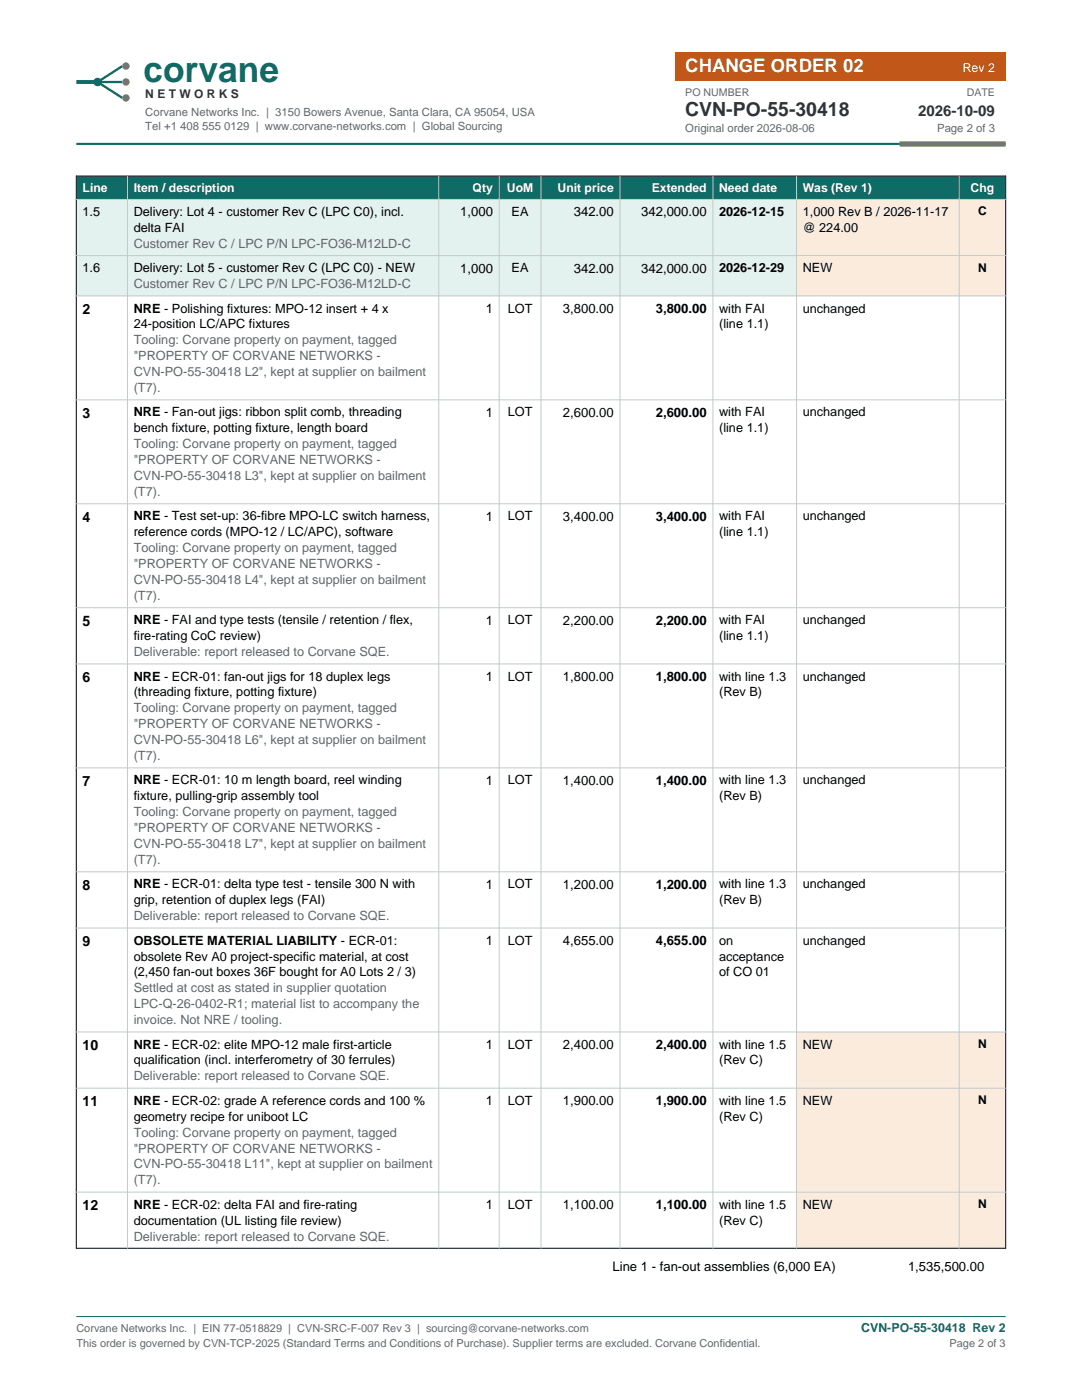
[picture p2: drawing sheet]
<svg xmlns="http://www.w3.org/2000/svg" width="216mm" height="279mm" viewBox="0 0 216 279" stroke-linecap="round" stroke-linejoin="round" font-family="sans-serif">
<defs><g id="words">
<text font-size="7.1" fill="#0e6b66" x="28.6" y="16.4">corvane</text>
<text font-size="3.9" fill="#2e3439" x="136.7" y="23.1">CVN-PO-55-30418</text>
<text font-size="3.7" fill="#fff" x="136.7" y="14.4">CHANGE ORDER 02</text>
<text font-size="3" fill="#2e3439" x="183.2" y="23.1">2026-10-09</text>
<g font-size="2.8">
<text x="16.5" y="62.7">2</text>
<text x="16.5" y="83.4">3</text>
<text x="16.5" y="104.1">4</text>
<text x="16.5" y="124.9">5</text>
<text x="16.5" y="136.1">6</text>
<text x="16.5" y="156.8">7</text>
<text x="16.5" y="177.6">8</text>
<text x="16.5" y="188.8">9</text>
<text x="16.5" y="209.5">10</text>
<text x="16.5" y="220.8">11</text>
<text x="16.5" y="241.5">12</text>
</g>
<g font-size="2.6">
<text x="91.8" y="43.2">1,000</text>
<text x="114.5" y="43.2">342.00</text>
<text x="128" y="43.2">342,000.00</text>
<text x="91.8" y="54.4">1,000</text>
<text x="114.5" y="54.4">342.00</text>
<text x="128" y="54.4">342,000.00</text>
<text x="96.9" y="62.4">1</text>
<text x="112.3" y="62.4">3,800.00</text>
<text x="130.9" y="62.4">3,800.00</text>
<text x="96.9" y="83.2">1</text>
<text x="112.3" y="83.2">2,600.00</text>
<text x="130.9" y="83.2">2,600.00</text>
<text x="96.9" y="103.9">1</text>
<text x="112.3" y="103.9">3,400.00</text>
<text x="130.9" y="103.9">3,400.00</text>
<text x="96.9" y="124.7">1</text>
<text x="112.3" y="124.7">2,200.00</text>
<text x="130.9" y="124.7">2,200.00</text>
<text x="96.9" y="135.9">1</text>
<text x="112.3" y="135.9">1,800.00</text>
<text x="130.9" y="135.9">1,800.00</text>
<text x="96.9" y="156.6">1</text>
<text x="112.3" y="156.6">1,400.00</text>
<text x="130.9" y="156.6">1,400.00</text>
<text x="96.9" y="177.4">1</text>
<text x="112.3" y="177.4">1,200.00</text>
<text x="130.9" y="177.4">1,200.00</text>
<text x="96.9" y="188.6">1</text>
<text x="112.3" y="188.6">4,655.00</text>
<text x="130.9" y="188.6">4,655.00</text>
<text x="96.9" y="209.3">1</text>
<text x="112.3" y="209.3">2,400.00</text>
<text x="130.9" y="209.3">2,400.00</text>
<text x="96.9" y="220.6">1</text>
<text x="112.3" y="220.6">1,900.00</text>
<text x="130.9" y="220.6">1,900.00</text>
<text x="96.9" y="241.3">1</text>
<text x="112.3" y="241.3">1,100.00</text>
<text x="130.9" y="241.3">1,100.00</text>
<text x="122.2" y="253.7">Line 1 - fan-out assemblies (6,000 EA)</text>
<text x="181.2" y="253.7">1,535,500.00</text>
</g>
<text font-size="2.5" fill="#fff" x="192.1" y="14.4">Rev 2</text>
<g font-size="2.5">
<text x="16.5" y="43.1">1.5</text>
<text x="26.7" y="43.1">Delivery: Lot 4 - customer Rev C (LPC C0), incl.</text>
<text x="26.7" y="46.3">delta FAI</text>
<text x="102.1" y="43.1">EA</text>
<text x="143.5" y="43.1">2026-12-15</text>
<text x="160.2" y="43.1">1,000 Rev B / 2026-11-17</text>
<text x="160.2" y="46.3">@ 224.00</text>
<text x="16.5" y="54.3">1.6</text>
<text x="26.7" y="54.3">Delivery: Lot 5 - customer Rev C (LPC C0) - NEW</text>
<text x="102.1" y="54.3">EA</text>
<text x="143.5" y="54.3">2026-12-29</text>
<text x="160.2" y="54.3">NEW</text>
<text x="26.7" y="62.4">NRE - Polishing fixtures: MPO-12 insert + 4 x</text>
<text x="26.7" y="65.5">24-position LC/APC fixtures</text>
<text x="101.3" y="62.4">LOT</text>
<text x="143.5" y="62.4">with FAI</text>
<text x="143.5" y="65.5">(line 1.1)</text>
<text x="160.2" y="62.4">unchanged</text>
<text x="26.7" y="83.1">NRE - Fan-out jigs: ribbon split comb, threading</text>
<text x="101.3" y="83.1">LOT</text>
<text x="143.5" y="83.1">with FAI</text>
<text x="160.2" y="83.1">unchanged</text>
<text x="26.7" y="86.3">bench fixture, potting fixture, length board</text>
<text x="143.5" y="86.3">(line 1.1)</text>
<text x="26.7" y="103.9">NRE - Test set-up: 36-fibre MPO-LC switch harness,</text>
<text x="26.7" y="107">reference cords (MPO-12 / LC/APC), software</text>
<text x="101.3" y="103.9">LOT</text>
<text x="143.5" y="103.9">with FAI</text>
<text x="143.5" y="107">(line 1.1)</text>
<text x="160.2" y="103.9">unchanged</text>
<text x="26.7" y="124.6">NRE - FAI and type tests (tensile / retention / flex,</text>
<text x="101.3" y="124.6">LOT</text>
<text x="143.5" y="124.6">with FAI</text>
<text x="160.2" y="124.6">unchanged</text>
<text x="26.7" y="127.8">fire-rating CoC review)</text>
<text x="143.5" y="127.8">(line 1.1)</text>
<text x="26.7" y="135.8">NRE - ECR-01: fan-out jigs for 18 duplex legs</text>
<text x="101.3" y="135.8">LOT</text>
<text x="143.5" y="135.8">with line 1.3</text>
<text x="160.2" y="135.8">unchanged</text>
<text x="26.7" y="139">(threading fixture, potting fixture)</text>
<text x="143.5" y="139">(Rev B)</text>
<text x="26.7" y="156.6">NRE - ECR-01: 10 m length board, reel winding</text>
<text x="26.7" y="159.7">fixture, pulling-grip assembly tool</text>
<text x="101.3" y="156.6">LOT</text>
<text x="143.5" y="156.6">with line 1.3</text>
<text x="143.5" y="159.7">(Rev B)</text>
<text x="160.2" y="156.6">unchanged</text>
<text x="26.7" y="177.3">NRE - ECR-01: delta type test - tensile 300 N with</text>
<text x="101.3" y="177.3">LOT</text>
<text x="143.5" y="177.3">with line 1.3</text>
<text x="160.2" y="177.3">unchanged</text>
<text x="26.7" y="180.5">grip, retention of duplex legs (FAI)</text>
<text x="143.5" y="180.5">(Rev B)</text>
<text x="26.7" y="188.5">OBSOLETE MATERIAL LIABILITY - ECR-01:</text>
<text x="26.7" y="191.7">obsolete Rev A0 project-specific material, at cost</text>
<text x="101.3" y="188.5">LOT</text>
<text x="143.5" y="188.5">on</text>
<text x="143.5" y="191.7">acceptance</text>
<text x="160.2" y="188.5">unchanged</text>
<text x="26.7" y="194.9">(2,450 fan-out boxes 36F bought for A0 Lots 2 / 3)</text>
<text x="143.5" y="194.9">of CO 01</text>
<text x="26.7" y="209.3">NRE - ECR-02: elite MPO-12 male first-article</text>
<text x="101.3" y="209.3">LOT</text>
<text x="143.5" y="209.3">with line 1.5</text>
<text x="160.2" y="209.3">NEW</text>
<text x="26.7" y="212.4">qualification (incl. interferometry of 30 ferrules)</text>
<text x="143.5" y="212.4">(Rev C)</text>
<text x="26.7" y="220.5">NRE - ECR-02: grade A reference cords and 100 %</text>
<text x="101.3" y="220.5">LOT</text>
<text x="143.5" y="220.5">with line 1.5</text>
<text x="160.2" y="220.5">NEW</text>
<text x="26.7" y="223.7">geometry recipe for uniboot LC</text>
<text x="143.5" y="223.7">(Rev C)</text>
<text x="26.7" y="241.2">NRE - ECR-02: delta FAI and fire-rating</text>
<text x="26.7" y="244.4">documentation (UL listing file review)</text>
<text x="101.3" y="241.2">LOT</text>
<text x="143.5" y="241.2">with line 1.5</text>
<text x="143.5" y="244.4">(Rev C)</text>
<text x="160.2" y="241.2">NEW</text>
</g>
<g font-size="2.5" fill="#5f676c">
<text x="26.7" y="49.5">Customer Rev C / LPC P/N LPC-FO36-M12LD-C</text>
<text x="26.7" y="57.5">Customer Rev C / LPC P/N LPC-FO36-M12LD-C</text>
<text x="26.7" y="68.7">Tooling: Corvane property on payment, tagged</text>
<text x="26.7" y="71.9">&quot;PROPERTY OF CORVANE NETWORKS -</text>
<text x="26.7" y="75.1">CVN-PO-55-30418 L2&quot;, kept at supplier on bailment</text>
<text x="26.7" y="78.2">(T7).</text>
<text x="26.7" y="89.5">Tooling: Corvane property on payment, tagged</text>
<text x="26.7" y="92.6">&quot;PROPERTY OF CORVANE NETWORKS -</text>
<text x="26.7" y="95.8">CVN-PO-55-30418 L3&quot;, kept at supplier on bailment</text>
<text x="26.7" y="99">(T7).</text>
<text x="26.7" y="110.2">Tooling: Corvane property on payment, tagged</text>
<text x="26.7" y="113.4">&quot;PROPERTY OF CORVANE NETWORKS -</text>
<text x="26.7" y="116.6">CVN-PO-55-30418 L4&quot;, kept at supplier on bailment</text>
<text x="26.7" y="119.7">(T7).</text>
<text x="26.7" y="131">Deliverable: report released to Corvane SQE.</text>
<text x="26.7" y="142.2">Tooling: Corvane property on payment, tagged</text>
<text x="26.7" y="145.3">&quot;PROPERTY OF CORVANE NETWORKS -</text>
<text x="26.7" y="148.5">CVN-PO-55-30418 L6&quot;, kept at supplier on bailment</text>
<text x="26.7" y="151.7">(T7).</text>
<text x="26.7" y="162.9">Tooling: Corvane property on payment, tagged</text>
<text x="26.7" y="166.1">&quot;PROPERTY OF CORVANE NETWORKS -</text>
<text x="26.7" y="169.3">CVN-PO-55-30418 L7&quot;, kept at supplier on bailment</text>
<text x="26.7" y="172.4">(T7).</text>
<text x="26.7" y="183.7">Deliverable: report released to Corvane SQE.</text>
<text x="26.7" y="198">Settled at cost as stated in supplier quotation</text>
<text x="26.7" y="201.2">LPC-Q-26-0402-R1; material list to accompany the</text>
<text x="26.7" y="204.4">invoice. Not NRE / tooling.</text>
<text x="26.7" y="215.6">Deliverable: report released to Corvane SQE.</text>
<text x="26.7" y="226.8">Tooling: Corvane property on payment, tagged</text>
<text x="26.7" y="230">&quot;PROPERTY OF CORVANE NETWORKS -</text>
<text x="26.7" y="233.2">CVN-PO-55-30418 L11&quot;, kept at supplier on bailment</text>
<text x="26.7" y="236.4">(T7).</text>
<text x="26.7" y="247.6">Deliverable: report released to Corvane SQE.</text>
</g>
<text font-size="2.5" fill="#0e6b66" x="171.8" y="265.9">CVN-PO-55-30418 Rev 2</text>
<text font-size="2.4" fill="#2e3439" x="29" y="19.5">N E T W O R K S</text>
<g font-size="2.4" fill="#fff">
<text x="16.5" y="38.3">Line</text>
<text x="26.7" y="38.3">Item / description</text>
<text x="94.3" y="38.3">Qty</text>
<text x="101.1" y="38.3">UoM</text>
<text x="111.2" y="38.3">Unit price</text>
<text x="130.1" y="38.3">Extended</text>
<text x="143.5" y="38.3">Need date</text>
<text x="160.2" y="38.3">Was (Rev 1)</text>
<text x="193.7" y="38.3">Chg</text>
</g>
<g font-size="2.4">
<text x="195.2" y="43">C</text>
<text x="195.2" y="54.2">N</text>
<text x="195.2" y="209.1">N</text>
<text x="195.2" y="220.3">N</text>
<text x="195.2" y="241.1">N</text>
</g>
<g font-size="2.3" fill="#5f676c">
<text x="29" y="23.1">Corvane Networks Inc. | 3150 Bowers Avenue, Santa Clara, CA 95054, USA</text>
<text x="29" y="25.9">Tel +1 408 555 0129 | www.corvane-networks.com | Global Sourcing</text>
<text x="136.7" y="26.2">Original order 2026-08-06</text>
<text x="187" y="26.2">Page 2 of 3</text>
</g>
<g font-size="2.2" fill="#5f676c">
<text x="15.2" y="265.9">Corvane Networks Inc. | EIN 77-0518829 | CVN-SRC-F-007 Rev 3 | sourcing@corvane-networks.com</text>
<text x="15.2" y="268.7">This order is governed by CVN-TCP-2025 (Standard Terms and Conditions of Purchase). Supplier terms are excluded. Corvane Confidential.</text>
<text x="189.5" y="268.7">Page 2 of 3</text>
</g>
<g font-size="2.1" fill="#5f676c">
<text x="136.7" y="19.2">PO NUMBER</text>
<text x="192.9" y="19.2">DATE</text>
</g>
</g></defs>
<path d="M15.2 35.1h185.5v4.7h-185.5z" fill-rule="evenodd" fill="#0e6b66"/>
<path d="M15.2 39.8h176.2v11.2h-176.2z" fill-rule="evenodd" fill="#e3f1ef"/>
<g fill="#fbebdd">
<path d="M191.4 39.8h9.3v11.2h-9.3z" fill-rule="evenodd"/>
<path d="M158.9 39.8h32.5v11.2h-32.5z" fill-rule="evenodd"/>
</g>
<path d="M15.2 51h176.2v8.1h-176.2z" fill-rule="evenodd" fill="#e3f1ef"/>
<g fill="#fbebdd">
<path d="M191.4 51h9.3v8.1h-9.3z" fill-rule="evenodd"/>
<path d="M158.9 51h32.5v8.1h-32.5z" fill-rule="evenodd"/>
<path d="M191.4 206h9.3v11.2h-9.3z" fill-rule="evenodd"/>
<path d="M158.9 206h32.5v11.2h-32.5z" fill-rule="evenodd"/>
<path d="M191.4 217.2h9.3v20.7h-9.3z" fill-rule="evenodd"/>
<path d="M158.9 217.2h32.5v20.7h-32.5z" fill-rule="evenodd"/>
<path d="M191.4 237.9h9.3v11.2h-9.3z" fill-rule="evenodd"/>
<path d="M158.9 237.9h32.5v11.2h-32.5z" fill-rule="evenodd"/>
</g>
<path d="M15.2 35.1h185.5v214h-185.5z" fill="none" stroke="#2e3439" stroke-width=".25"/>
<g fill="none" stroke="#bfcbc9" stroke-width=".2">
<path d="M15.2 39.8h185.5M25.4 35.1v214M87.6 35.1v214M99.6 35.1v214M107.9 35.1v214M123.7 35.1v214M142.3 35.1v214M158.9 35.1v214M191.4 35.1v214M15.2 51h185.5M15.2 59.1h185.5M15.2 79.8h185.5"/>
<path d="M15.2 100.5h185.5M15.2 121.3h185.5M15.2 132.5h185.5M15.2 153.2h185.5M15.2 174h185.5M15.2 185.2h185.5M15.2 206h185.5M15.2 217.2h185.5M15.2 237.9h185.5"/>
</g>
<path d="M15.2 16.4h4.3" fill="none" stroke="#0e6b66" stroke-width=".78" stroke-linecap="butt"/>
<path d="M19.5 16.4h4.9M19.5 16.4l4.9 3.1M24.4 13.2l-4.9 3.2" fill="none" stroke="#0e6b66" stroke-width=".46"/>
<g fill="#7fae2a">
<circle cx="25.1" cy="13.2" r=".74"/>
<circle cx="25.1" cy="16.4" r=".74"/>
<circle cx="25.1" cy="19.5" r=".74"/>
</g>
<circle cx="19.5" cy="16.4" r=".85" fill="#0e6b66"/>
<path d="M134.6 10.4h66.1v5.6h-66.1z" fill-rule="evenodd" fill="#c2571a"/>
<path d="M15.2 28.7h185.5" fill="none" stroke="#0e6b66" stroke-width=".42"/>
<path d="M179.5 28.7h21.2" fill="none" stroke="#7fae2a" stroke-width="1.1" stroke-linecap="butt"/>
<path d="M15.2 262.7h185.5" fill="none" stroke="#0e6b66" stroke-width=".21"/>
<use href="#words"/>
</svg>
